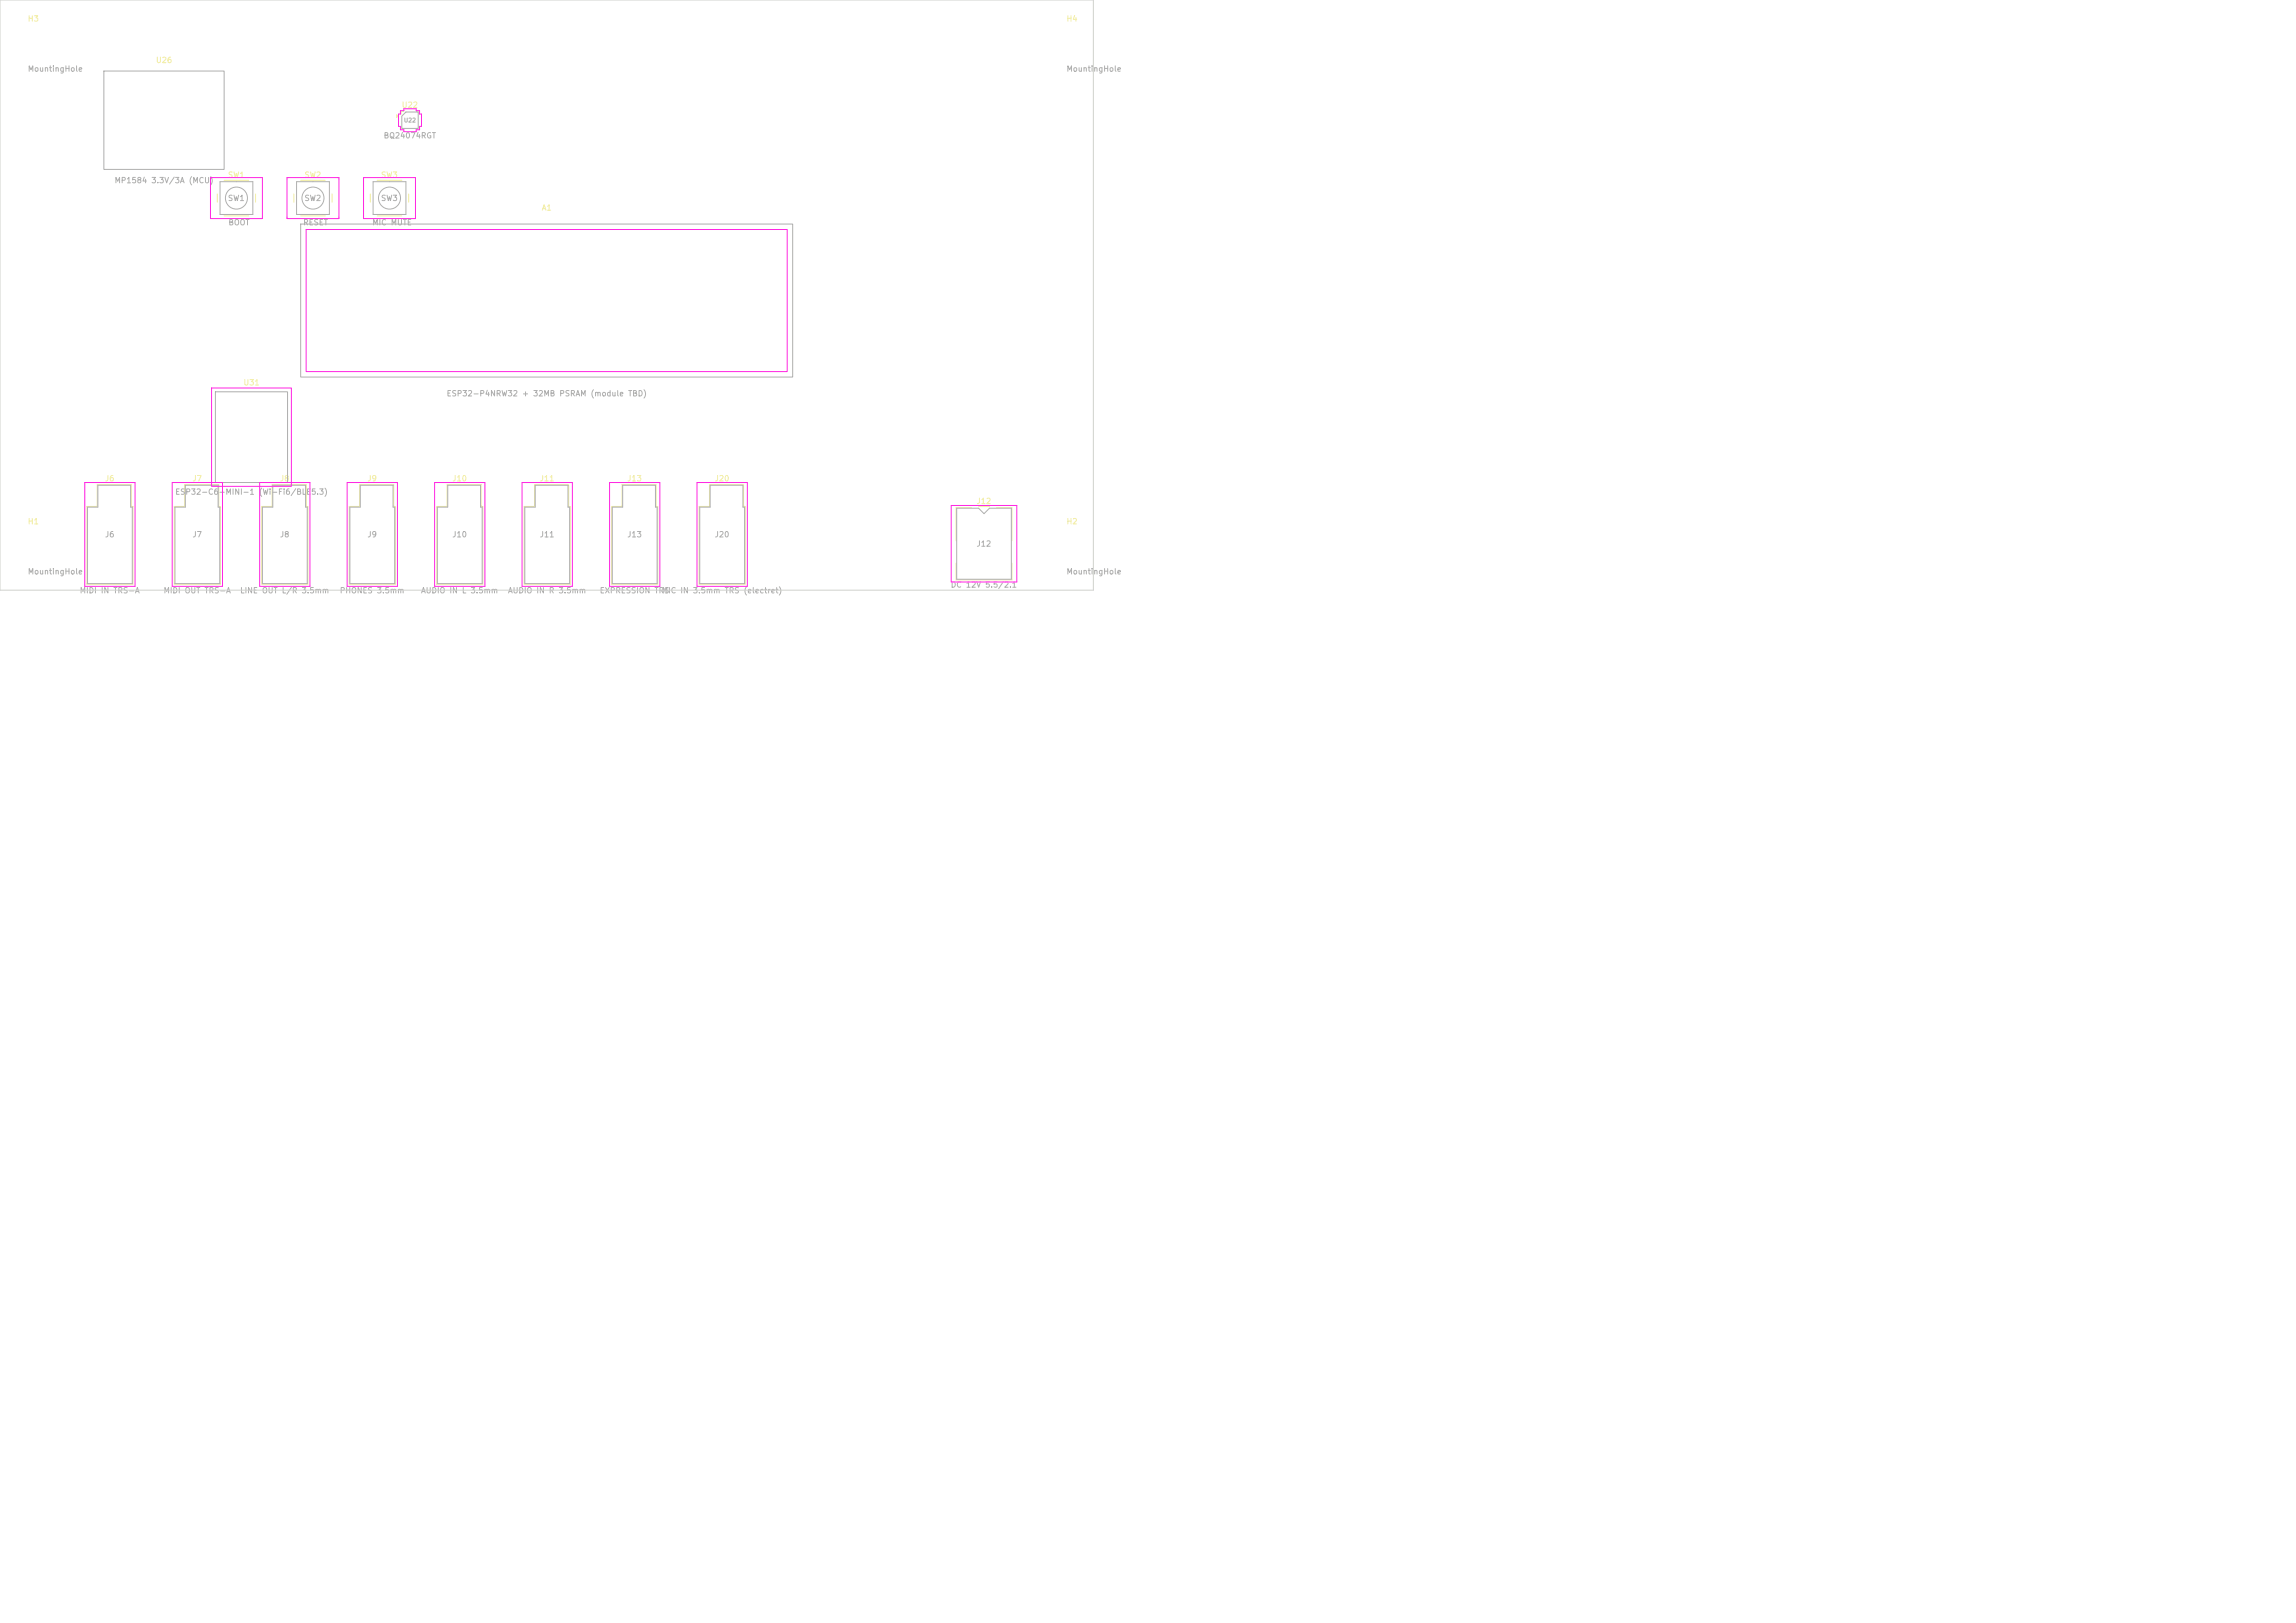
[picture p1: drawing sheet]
<svg xmlns="http://www.w3.org/2000/svg" width="420mm" height="297mm" viewBox="0 0 420 297" stroke-linecap="round" stroke-linejoin="round" font-family="sans-serif">
<defs><g id="words">
<g font-size="1" fill="#f2eda1">
<text x="5" y="4.2">H3</text>
<text x="195" y="4.2">H4</text>
<text x="28.4" y="11.8">U26</text>
<text x="73.4" y="20">U22</text>
<text x="41.6" y="32.8">SW1</text>
<text x="55.6" y="32.8">SW2</text>
<text x="69.6" y="32.8">SW3</text>
<text x="99" y="38.8">A1</text>
<text x="44.4" y="70.8">U31</text>
<text x="19.1" y="88.3">J6</text>
<text x="35.1" y="88.3">J7</text>
<text x="51.1" y="88.3">J8</text>
<text x="67.1" y="88.3">J9</text>
<text x="82.6" y="88.3">J10</text>
<text x="98.6" y="88.3">J11</text>
<text x="114.6" y="88.3">J13</text>
<text x="130.6" y="88.3">J20</text>
<text x="178.5" y="92.5">J12</text>
<text x="5" y="96.2">H1</text>
<text x="195" y="96.2">H2</text>
</g>
<g font-size="1" fill="#afafaf">
<text x="5" y="13.4">MountingHole</text>
<text x="195" y="13.4">MountingHole</text>
<text x="70.1" y="25.6">BQ24074RGT</text>
<text x="20.9" y="33.8">MP1584 3.3V/3A (MCU)</text>
<text x="41.6" y="37">SW1</text>
<text x="41.7" y="41.5">BOOT</text>
<text x="55.4" y="41.5">RESET</text>
<text x="55.6" y="37">SW2</text>
<text x="68" y="41.5">MIC MUTE</text>
<text x="69.6" y="37">SW3</text>
<text x="81.6" y="72.8">ESP32-P4NRW32 + 32MB PSRAM (module TBD)</text>
<text x="32" y="90.8">ESP32-C6-MINI-1 (Wi-Fi6/BLE5.3)</text>
<text x="19.1" y="98.6">J6</text>
<text x="35.1" y="98.6">J7</text>
<text x="51.1" y="98.6">J8</text>
<text x="67.1" y="98.6">J9</text>
<text x="82.6" y="98.6">J10</text>
<text x="98.6" y="98.6">J11</text>
<text x="114.6" y="98.6">J13</text>
<text x="130.6" y="98.6">J20</text>
<text x="178.5" y="100.3">J12</text>
<text x="5" y="105.3">MountingHole</text>
<text x="173.8" y="107.8">DC 12V 5.5/2.1</text>
<text x="195" y="105.3">MountingHole</text>
<text x="14.5" y="108.8">MIDI IN TRS-A</text>
<text x="29.8" y="108.8">MIDI OUT TRS-A</text>
<text x="43.8" y="108.8">LINE OUT L/R 3.5mm</text>
<text x="62.1" y="108.8">PHONES 3.5mm</text>
<text x="76.9" y="108.8">AUDIO IN L 3.5mm</text>
<text x="92.8" y="108.8">AUDIO IN R 3.5mm</text>
<text x="109.6" y="108.8">EXPRESSION TRS</text>
<text x="121" y="108.8">MIC IN 3.5mm TRS (electret)</text>
</g>
<text font-size=".8" fill="#afafaf" x="73.8" y="22.6">U22</text>
</g></defs>
<path d="M72.6 21l.3 .2-.3 .3zM73.4 23.1v.5h.5M73.9 20.4h-.5v.5M76.1 20.4h.5v.5M76.6 23.1v.5h-.5M81.8 88.7h6.2v4h.3v14.2h-8.4v-14.2h1.9z" fill="none" stroke="#f2eda1" stroke-width=".18"/>
<path d="M72.6 21l.3 .2-.3 .3z" fill="#f2eda1"/>
<g fill="none" stroke="#f2eda1" stroke-width=".18">
<path d="M39.7 35.5v1.5M41 39.5h4.5M41 33h4.5M46.7 35.5v1.5M53.8 35.5v1.5M55 39.5h4.5M55 33h4.5M60.7 35.5v1.5M67.7 35.5v1.5M69 39.5h4.5M69 33h4.5M74.8 35.5v1.5"/>
<path d="M17.8 88.7h6.2v4h.3v14.2h-8.4v-14.2h1.9zM33.8 88.7h6.2v4h.3v14.2h-8.4v-14.2h1.9zM49.8 88.7h6.2v4h.3v14.2h-8.4v-14.2h1.9zM65.8 88.7h6.2v4h.3v14.2h-8.4v-14.2h1.9zM97.8 88.7h6.2v4h.3v14.2h-8.4v-14.2h1.9zM113.8 88.7h6.2v4h.3v14.2h-8.4v-14.2h1.9zM129.8 88.7h6.2v4h.3v14.2h-8.4v-14.2h1.9zM177.7 92.9h-2.8v6.1M179 92.7h2M182.3 92.9h2.8v6.1M174.9 103.1v3h10.2v-3"/>
</g>
<g fill="none" stroke="#afafaf" stroke-width=".18">
<path d="M19 13h22v18h-22zM40.3 33.3h6v6h-6zM54.2 33.3h6v6h-6zM68.2 33.3h6v6h-6zM73.5 21.2l.8-.7h2.2v3h-3zM55 41h90v28h-90zM39.4 71.7h13.2v16.6h-13.2zM17.9 88.8h6v4h.3v14h-8.2v-14h1.9zM33.9 88.8h6v4h.3v14h-8.2v-14h1.9zM49.9 88.8h6v4h.3v14h-8.2v-14h1.9zM65.9 88.8h6v4h.3v14h-8.2v-14h1.9zM81.9 88.8h6v4h.3v14h-8.2v-14h1.9z"/>
<path d="M97.9 88.8h6v4h.3v14h-8.2v-14h1.9zM113.9 88.8h6v4h.3v14h-8.2v-14h1.9zM129.9 88.8h6v4h.3v14h-8.2v-14h1.9zM175 93h4l1 1 1-1h4v13h-10z"/>
<circle cx="43.2" cy="36.2" r="2.02"/>
<circle cx="57.2" cy="36.2" r="2.02"/>
<circle cx="71.3" cy="36.2" r="2.02"/>
</g>
<g fill="none" stroke="#ff26e2" stroke-width=".18">
<path d="M38.5 32.5h9.5v7.5h-9.5zM52.5 32.5h9.5v7.5h-9.5zM66.5 32.5h9.5v7.5h-9.5zM73.2 20.2h.7v-.3h2.2v.3h.6v.7h.4v2.2h-.4v.6h-.6v.4h-2.2v-.4h-.7v-.6h-.3v-2.2h.3zM56 42h88v26h-88zM38.7 71h14.6v18h-14.6zM15.5 88.3h9.2v19h-9.2zM31.5 88.3h9.2v19h-9.2zM47.5 88.3h9.2v19h-9.2zM63.5 88.3h9.2v19h-9.2zM79.5 88.3h9.2v19h-9.2zM95.5 88.3h9.2v19h-9.2z"/>
<path d="M111.5 88.3h9.2v19h-9.2zM127.5 88.3h9.2v19h-9.2zM174 92.5h12v14h-12z"/>
</g>
<path d="M0 0h200v108h-200z" fill="none" stroke="#d0d2cd" stroke-width=".18"/>
<use href="#words"/>
</svg>
